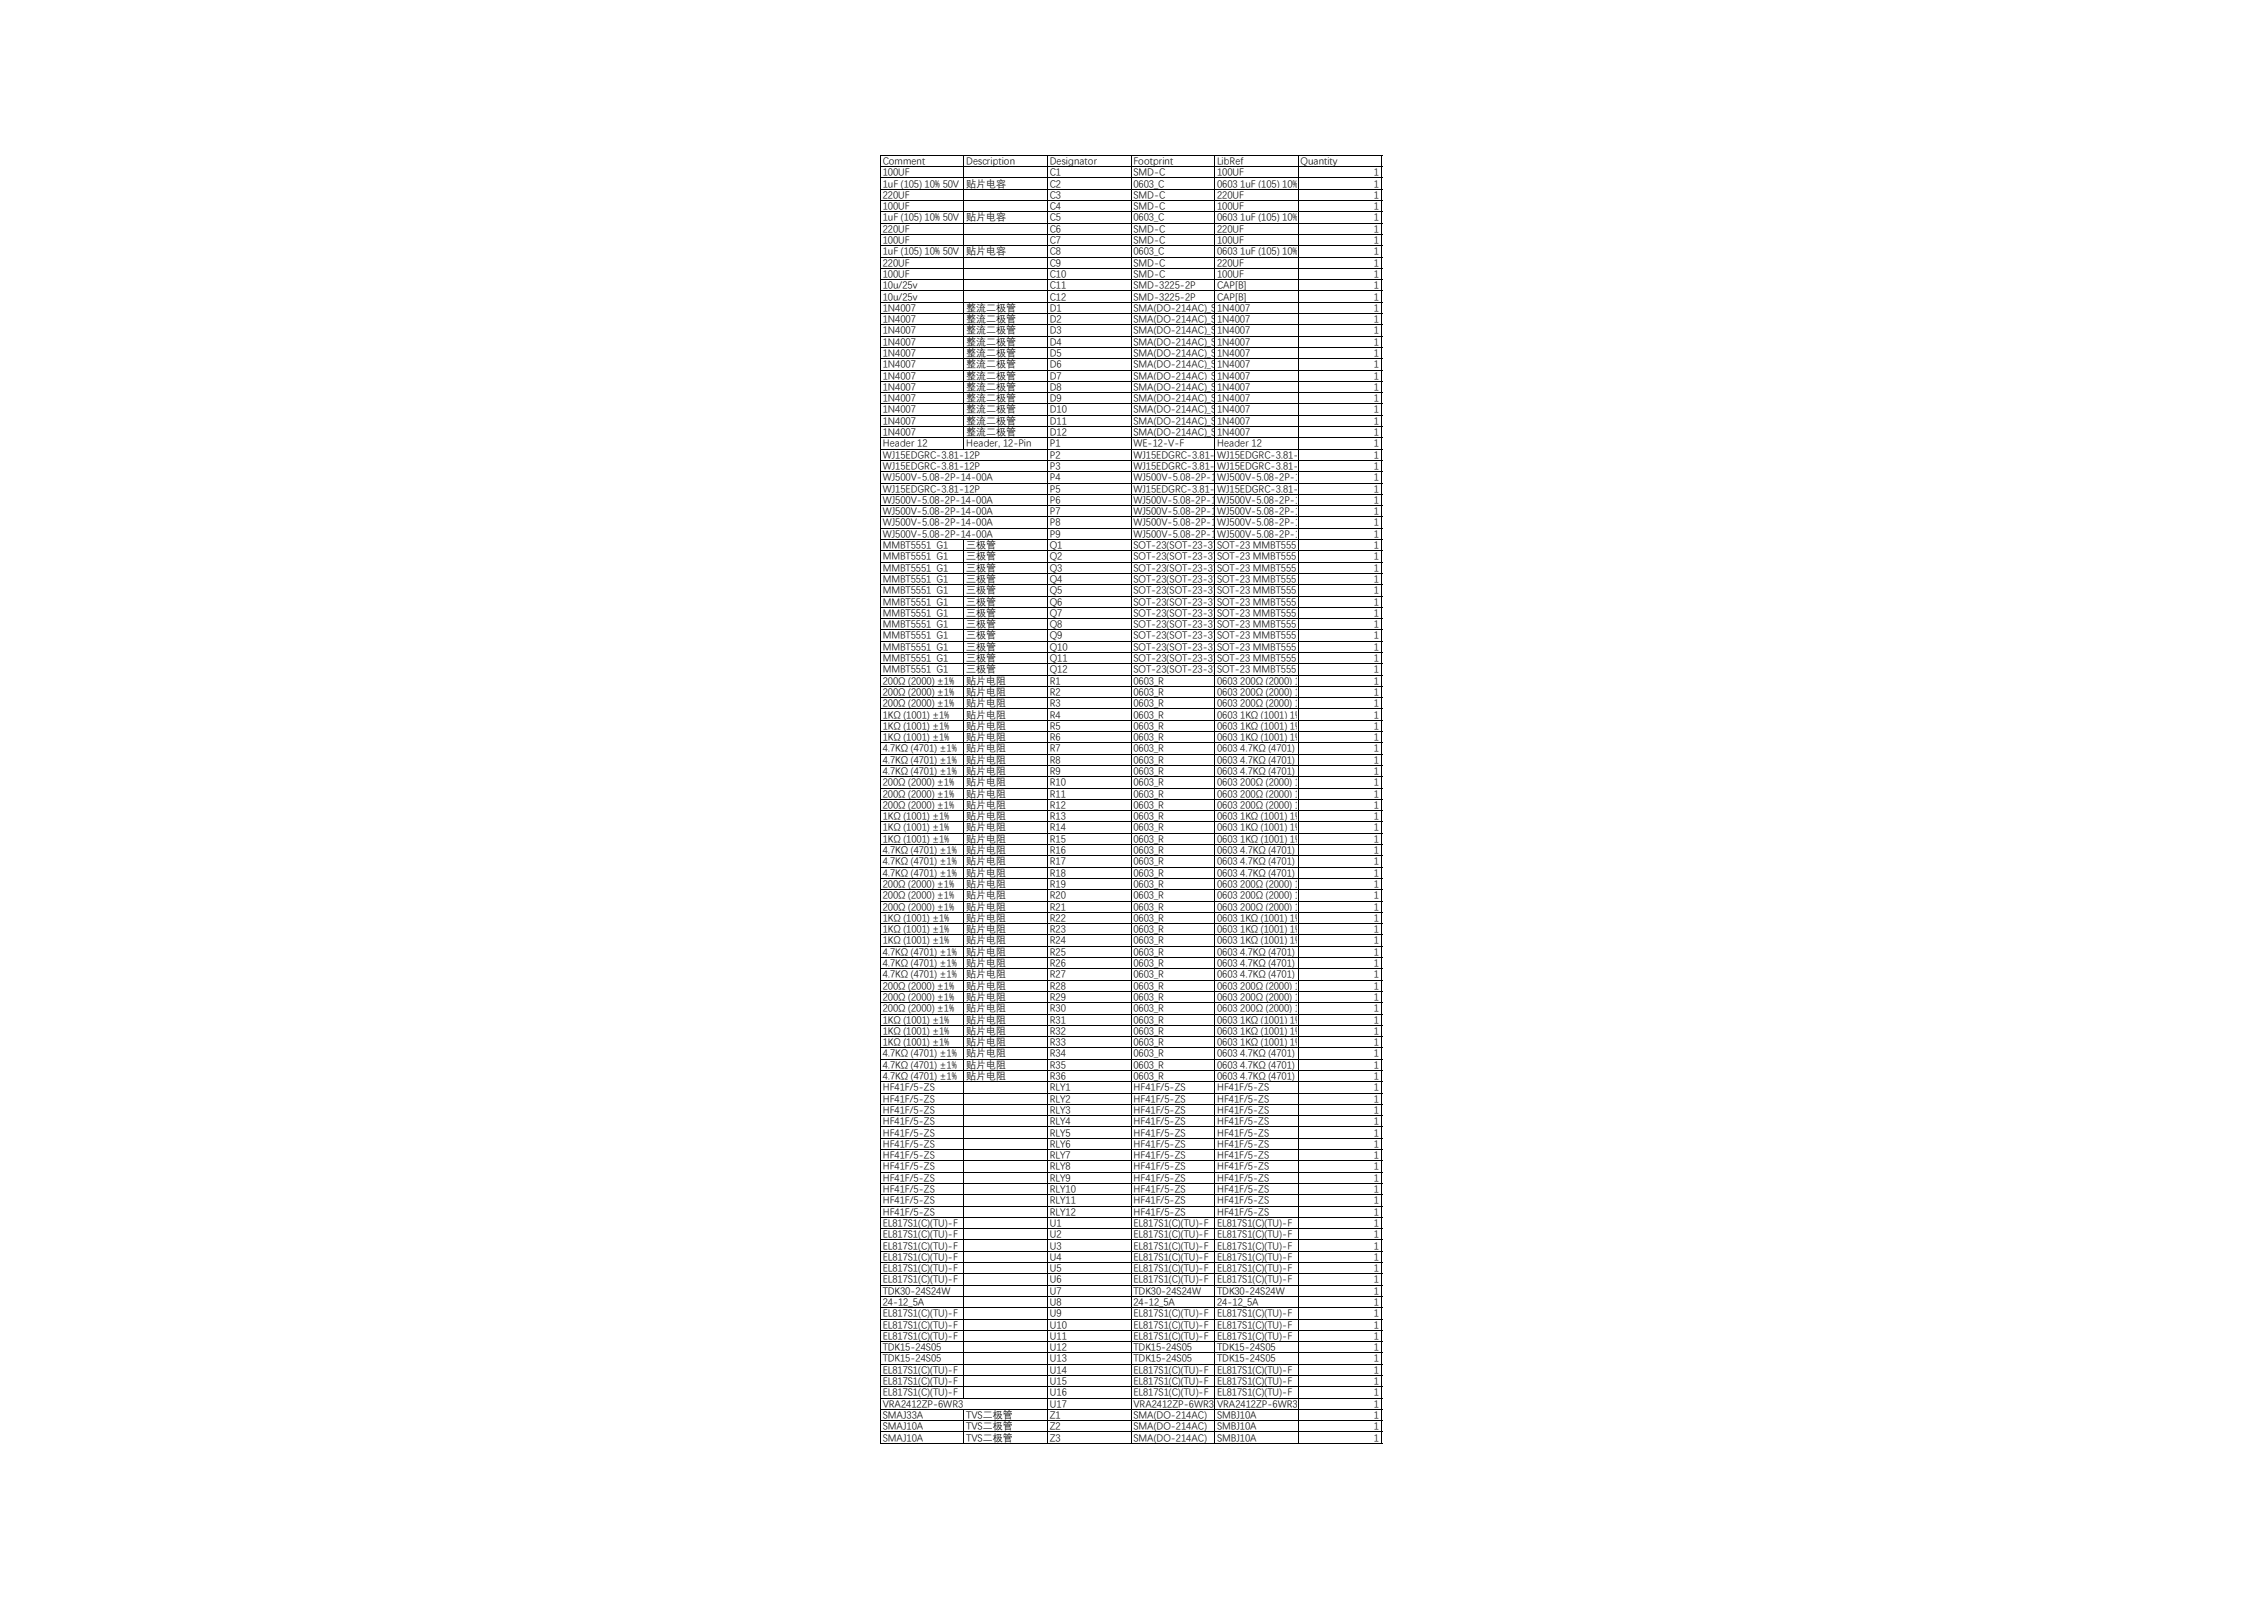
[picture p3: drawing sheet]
<svg xmlns="http://www.w3.org/2000/svg" width="297mm" height="210mm" viewBox="0 0 297 210" stroke-linecap="round" stroke-linejoin="round" font-family="sans-serif">
<defs><g id="words">
<g font-size="1.3">
<text x="115.8" y="21.5">Comment</text>
<text x="115.8" y="23">100UF</text>
<text x="126.8" y="21.5">Description</text>
<text x="137.7" y="21.5">Designator</text>
<text x="137.7" y="23">C1</text>
<text x="148.7" y="21.5">Footprint</text>
<text x="148.7" y="23">SMD-C</text>
<text x="159.7" y="21.5">LibRef</text>
<text x="159.7" y="23">100UF</text>
<text x="170.6" y="21.5">Quantity</text>
<text x="180.2" y="23">1</text>
<text x="115.8" y="24.5">1uF (105) 10% 50V</text>
<text x="115.8" y="26">220UF</text>
<text x="115.8" y="27.4">100UF</text>
<text x="115.8" y="28.9">1uF (105) 10% 50V</text>
<text x="126.8" y="24.5">贴片电容</text>
<text x="126.8" y="28.9">贴片电容</text>
<text x="137.7" y="24.5">C2</text>
<text x="137.7" y="26">C3</text>
<text x="137.7" y="27.4">C4</text>
<text x="137.7" y="28.9">C5</text>
<text x="148.7" y="24.5">0603_C</text>
<text x="148.7" y="26">SMD-C</text>
<text x="148.7" y="27.4">SMD-C</text>
<text x="148.7" y="28.9">0603_C</text>
<text x="159.7" y="24.5">0603 1uF (105) 10% 50V</text>
<text x="159.7" y="26">220UF</text>
<text x="159.7" y="27.4">100UF</text>
<text x="159.7" y="28.9">0603 1uF (105) 10% 50V</text>
<text x="180.2" y="24.5">1</text>
<text x="180.2" y="26">1</text>
<text x="180.2" y="27.4">1</text>
<text x="180.2" y="28.9">1</text>
<text x="115.8" y="30.4">220UF</text>
<text x="115.8" y="31.9">100UF</text>
<text x="115.8" y="33.4">1uF (105) 10% 50V</text>
<text x="115.8" y="34.8">220UF</text>
<text x="126.8" y="33.4">贴片电容</text>
<text x="137.7" y="30.4">C6</text>
<text x="137.7" y="31.9">C7</text>
<text x="137.7" y="33.4">C8</text>
<text x="137.7" y="34.8">C9</text>
<text x="148.7" y="30.4">SMD-C</text>
<text x="148.7" y="31.9">SMD-C</text>
<text x="148.7" y="33.4">0603_C</text>
<text x="148.7" y="34.8">SMD-C</text>
<text x="159.7" y="30.4">220UF</text>
<text x="159.7" y="31.9">100UF</text>
<text x="159.7" y="33.4">0603 1uF (105) 10% 50V</text>
<text x="159.7" y="34.8">220UF</text>
<text x="180.2" y="30.4">1</text>
<text x="180.2" y="31.9">1</text>
<text x="180.2" y="33.4">1</text>
<text x="180.2" y="34.8">1</text>
<text x="115.8" y="36.3">100UF</text>
<text x="115.8" y="37.8">10u/25v</text>
<text x="115.8" y="39.3">10u/25v</text>
<text x="115.8" y="40.8">1N4007</text>
<text x="126.8" y="40.8">整流二极管</text>
<text x="137.7" y="36.3">C10</text>
<text x="137.7" y="37.8">C11</text>
<text x="137.7" y="39.3">C12</text>
<text x="137.7" y="40.8">D1</text>
<text x="148.7" y="36.3">SMD-C</text>
<text x="148.7" y="37.8">SMD-3225-2P</text>
<text x="148.7" y="39.3">SMD-3225-2P</text>
<text x="148.7" y="40.8">SMA(DO-214AC)_S2</text>
<text x="159.7" y="36.3">100UF</text>
<text x="159.7" y="37.8">CAP[B]</text>
<text x="159.7" y="39.3">CAP[B]</text>
<text x="159.7" y="40.8">1N4007</text>
<text x="180.2" y="36.3">1</text>
<text x="180.2" y="37.8">1</text>
<text x="180.2" y="39.3">1</text>
<text x="180.2" y="40.8">1</text>
<text x="115.8" y="42.3">1N4007</text>
<text x="115.8" y="43.7">1N4007</text>
<text x="115.8" y="45.2">1N4007</text>
<text x="115.8" y="46.7">1N4007</text>
<text x="126.8" y="42.3">整流二极管</text>
<text x="126.8" y="43.7">整流二极管</text>
<text x="126.8" y="45.2">整流二极管</text>
<text x="126.8" y="46.7">整流二极管</text>
<text x="137.7" y="42.3">D2</text>
<text x="137.7" y="43.7">D3</text>
<text x="137.7" y="45.2">D4</text>
<text x="137.7" y="46.7">D5</text>
<text x="148.7" y="42.3">SMA(DO-214AC)_S2</text>
<text x="148.7" y="43.7">SMA(DO-214AC)_S2</text>
<text x="148.7" y="45.2">SMA(DO-214AC)_S2</text>
<text x="148.7" y="46.7">SMA(DO-214AC)_S2</text>
<text x="159.7" y="42.3">1N4007</text>
<text x="159.7" y="43.7">1N4007</text>
<text x="159.7" y="45.2">1N4007</text>
<text x="159.7" y="46.7">1N4007</text>
<text x="180.2" y="42.3">1</text>
<text x="180.2" y="43.7">1</text>
<text x="180.2" y="45.2">1</text>
<text x="180.2" y="46.7">1</text>
<text x="115.8" y="48.2">1N4007</text>
<text x="115.8" y="49.7">1N4007</text>
<text x="115.8" y="51.1">1N4007</text>
<text x="115.8" y="52.6">1N4007</text>
<text x="126.8" y="48.2">整流二极管</text>
<text x="126.8" y="49.7">整流二极管</text>
<text x="126.8" y="51.1">整流二极管</text>
<text x="126.8" y="52.6">整流二极管</text>
<text x="137.7" y="48.2">D6</text>
<text x="137.7" y="49.7">D7</text>
<text x="137.7" y="51.1">D8</text>
<text x="137.7" y="52.6">D9</text>
<text x="148.7" y="48.2">SMA(DO-214AC)_S2</text>
<text x="148.7" y="49.7">SMA(DO-214AC)_S2</text>
<text x="148.7" y="51.1">SMA(DO-214AC)_S2</text>
<text x="148.7" y="52.6">SMA(DO-214AC)_S2</text>
<text x="159.7" y="48.2">1N4007</text>
<text x="159.7" y="49.7">1N4007</text>
<text x="159.7" y="51.1">1N4007</text>
<text x="159.7" y="52.6">1N4007</text>
<text x="180.2" y="48.2">1</text>
<text x="180.2" y="49.7">1</text>
<text x="180.2" y="51.1">1</text>
<text x="180.2" y="52.6">1</text>
<text x="115.8" y="54.1">1N4007</text>
<text x="115.8" y="55.6">1N4007</text>
<text x="115.8" y="57.1">1N4007</text>
<text x="115.8" y="58.6">Header 12</text>
<text x="126.8" y="54.1">整流二极管</text>
<text x="126.8" y="55.6">整流二极管</text>
<text x="126.8" y="57.1">整流二极管</text>
<text x="126.8" y="58.6">Header, 12-Pin</text>
<text x="137.7" y="54.1">D10</text>
<text x="137.7" y="55.6">D11</text>
<text x="137.7" y="57.1">D12</text>
<text x="137.7" y="58.6">P1</text>
<text x="148.7" y="54.1">SMA(DO-214AC)_S2</text>
<text x="148.7" y="55.6">SMA(DO-214AC)_S2</text>
<text x="148.7" y="57.1">SMA(DO-214AC)_S2</text>
<text x="148.7" y="58.6">WE-12-V-F</text>
<text x="159.7" y="54.1">1N4007</text>
<text x="159.7" y="55.6">1N4007</text>
<text x="159.7" y="57.1">1N4007</text>
<text x="159.7" y="58.6">Header 12</text>
<text x="180.2" y="54.1">1</text>
<text x="180.2" y="55.6">1</text>
<text x="180.2" y="57.1">1</text>
<text x="180.2" y="58.6">1</text>
<text x="115.8" y="60">WJ15EDGRC-3.81-12P</text>
<text x="115.8" y="61.5">WJ15EDGRC-3.81-12P</text>
<text x="115.8" y="63">WJ500V-5.08-2P-14-00A</text>
<text x="115.8" y="64.5">WJ15EDGRC-3.81-12P</text>
<text x="115.8" y="66">WJ500V-5.08-2P-14-00A</text>
<text x="137.7" y="60">P2</text>
<text x="137.7" y="61.5">P3</text>
<text x="137.7" y="63">P4</text>
<text x="137.7" y="64.5">P5</text>
<text x="137.7" y="66">P6</text>
<text x="148.7" y="60">WJ15EDGRC-3.81-12P</text>
<text x="148.7" y="61.5">WJ15EDGRC-3.81-12P</text>
<text x="148.7" y="63">WJ500V-5.08-2P-14-00A</text>
<text x="148.7" y="64.5">WJ15EDGRC-3.81-12P</text>
<text x="148.7" y="66">WJ500V-5.08-2P-14-00A</text>
<text x="159.7" y="60">WJ15EDGRC-3.81-12P</text>
<text x="159.7" y="61.5">WJ15EDGRC-3.81-12P</text>
<text x="159.7" y="63">WJ500V-5.08-2P-14-00A</text>
<text x="159.7" y="64.5">WJ15EDGRC-3.81-12P</text>
<text x="159.7" y="66">WJ500V-5.08-2P-14-00A</text>
<text x="180.2" y="60">1</text>
<text x="180.2" y="61.5">1</text>
<text x="180.2" y="63">1</text>
<text x="180.2" y="64.5">1</text>
<text x="180.2" y="66">1</text>
<text x="115.8" y="67.4">WJ500V-5.08-2P-14-00A</text>
<text x="115.8" y="68.9">WJ500V-5.08-2P-14-00A</text>
<text x="115.8" y="70.4">WJ500V-5.08-2P-14-00A</text>
<text x="115.8" y="71.9">MMBT5551 G1</text>
<text x="126.8" y="71.9">三极管</text>
<text x="137.7" y="67.4">P7</text>
<text x="137.7" y="68.9">P8</text>
<text x="137.7" y="70.4">P9</text>
<text x="137.7" y="71.9">Q1</text>
<text x="148.7" y="67.4">WJ500V-5.08-2P-14-00A</text>
<text x="148.7" y="68.9">WJ500V-5.08-2P-14-00A</text>
<text x="148.7" y="70.4">WJ500V-5.08-2P-14-00A</text>
<text x="148.7" y="71.9">SOT-23(SOT-23-3)</text>
<text x="159.7" y="67.4">WJ500V-5.08-2P-14-00A</text>
<text x="159.7" y="68.9">WJ500V-5.08-2P-14-00A</text>
<text x="159.7" y="70.4">WJ500V-5.08-2P-14-00A</text>
<text x="159.7" y="71.9">SOT-23 MMBT5551 G1</text>
<text x="180.2" y="67.4">1</text>
<text x="180.2" y="68.9">1</text>
<text x="180.2" y="70.4">1</text>
<text x="180.2" y="71.9">1</text>
<text x="115.8" y="73.4">MMBT5551 G1</text>
<text x="115.8" y="74.9">MMBT5551 G1</text>
<text x="115.8" y="76.3">MMBT5551 G1</text>
<text x="115.8" y="77.8">MMBT5551 G1</text>
<text x="126.8" y="73.4">三极管</text>
<text x="126.8" y="74.9">三极管</text>
<text x="126.8" y="76.3">三极管</text>
<text x="126.8" y="77.8">三极管</text>
<text x="137.7" y="73.4">Q2</text>
<text x="137.7" y="74.9">Q3</text>
<text x="137.7" y="76.3">Q4</text>
<text x="137.7" y="77.8">Q5</text>
<text x="148.7" y="73.4">SOT-23(SOT-23-3)</text>
<text x="148.7" y="74.9">SOT-23(SOT-23-3)</text>
<text x="148.7" y="76.3">SOT-23(SOT-23-3)</text>
<text x="148.7" y="77.8">SOT-23(SOT-23-3)</text>
<text x="159.7" y="73.4">SOT-23 MMBT5551 G1</text>
<text x="159.7" y="74.9">SOT-23 MMBT5551 G1</text>
<text x="159.7" y="76.3">SOT-23 MMBT5551 G1</text>
<text x="159.7" y="77.8">SOT-23 MMBT5551 G1</text>
<text x="180.2" y="73.4">1</text>
<text x="180.2" y="74.9">1</text>
<text x="180.2" y="76.3">1</text>
<text x="180.2" y="77.8">1</text>
<text x="115.8" y="79.3">MMBT5551 G1</text>
<text x="115.8" y="80.8">MMBT5551 G1</text>
<text x="115.8" y="82.3">MMBT5551 G1</text>
<text x="115.8" y="83.8">MMBT5551 G1</text>
<text x="126.8" y="79.3">三极管</text>
<text x="126.8" y="80.8">三极管</text>
<text x="126.8" y="82.3">三极管</text>
<text x="126.8" y="83.8">三极管</text>
<text x="137.7" y="79.3">Q6</text>
<text x="137.7" y="80.8">Q7</text>
<text x="137.7" y="82.3">Q8</text>
<text x="137.7" y="83.8">Q9</text>
<text x="148.7" y="79.3">SOT-23(SOT-23-3)</text>
<text x="148.7" y="80.8">SOT-23(SOT-23-3)</text>
<text x="148.7" y="82.3">SOT-23(SOT-23-3)</text>
<text x="148.7" y="83.8">SOT-23(SOT-23-3)</text>
<text x="159.7" y="79.3">SOT-23 MMBT5551 G1</text>
<text x="159.7" y="80.8">SOT-23 MMBT5551 G1</text>
<text x="159.7" y="82.3">SOT-23 MMBT5551 G1</text>
<text x="159.7" y="83.8">SOT-23 MMBT5551 G1</text>
<text x="180.2" y="79.3">1</text>
<text x="180.2" y="80.8">1</text>
<text x="180.2" y="82.3">1</text>
<text x="180.2" y="83.8">1</text>
<text x="115.8" y="85.2">MMBT5551 G1</text>
<text x="115.8" y="86.7">MMBT5551 G1</text>
<text x="115.8" y="88.2">MMBT5551 G1</text>
<text x="115.8" y="89.7">200Ω (2000) ±1%</text>
<text x="126.8" y="85.2">三极管</text>
<text x="126.8" y="86.7">三极管</text>
<text x="126.8" y="88.2">三极管</text>
<text x="126.8" y="89.7">贴片电阻</text>
<text x="137.7" y="85.2">Q10</text>
<text x="137.7" y="86.7">Q11</text>
<text x="137.7" y="88.2">Q12</text>
<text x="137.7" y="89.7">R1</text>
<text x="148.7" y="85.2">SOT-23(SOT-23-3)</text>
<text x="148.7" y="86.7">SOT-23(SOT-23-3)</text>
<text x="148.7" y="88.2">SOT-23(SOT-23-3)</text>
<text x="148.7" y="89.7">0603_R</text>
<text x="159.7" y="85.2">SOT-23 MMBT5551 G1</text>
<text x="159.7" y="86.7">SOT-23 MMBT5551 G1</text>
<text x="159.7" y="88.2">SOT-23 MMBT5551 G1</text>
<text x="159.7" y="89.7">0603 200Ω (2000) 1%</text>
<text x="180.2" y="85.2">1</text>
<text x="180.2" y="86.7">1</text>
<text x="180.2" y="88.2">1</text>
<text x="180.2" y="89.7">1</text>
<text x="115.8" y="91.2">200Ω (2000) ±1%</text>
<text x="115.8" y="92.6">200Ω (2000) ±1%</text>
<text x="115.8" y="94.1">1KΩ (1001) ±1%</text>
<text x="115.8" y="95.6">1KΩ (1001) ±1%</text>
<text x="126.8" y="91.2">贴片电阻</text>
<text x="126.8" y="92.6">贴片电阻</text>
<text x="126.8" y="94.1">贴片电阻</text>
<text x="126.8" y="95.6">贴片电阻</text>
<text x="137.7" y="91.2">R2</text>
<text x="137.7" y="92.6">R3</text>
<text x="137.7" y="94.1">R4</text>
<text x="137.7" y="95.6">R5</text>
<text x="148.7" y="91.2">0603_R</text>
<text x="148.7" y="92.6">0603_R</text>
<text x="148.7" y="94.1">0603_R</text>
<text x="148.7" y="95.6">0603_R</text>
<text x="159.7" y="91.2">0603 200Ω (2000) 1%</text>
<text x="159.7" y="92.6">0603 200Ω (2000) 1%</text>
<text x="159.7" y="94.1">0603 1KΩ (1001) 1%</text>
<text x="159.7" y="95.6">0603 1KΩ (1001) 1%</text>
<text x="180.2" y="91.2">1</text>
<text x="180.2" y="92.6">1</text>
<text x="180.2" y="94.1">1</text>
<text x="180.2" y="95.6">1</text>
<text x="115.8" y="97.1">1KΩ (1001) ±1%</text>
<text x="115.8" y="98.6">4.7KΩ (4701) ±1%</text>
<text x="115.8" y="100.1">4.7KΩ (4701) ±1%</text>
<text x="115.8" y="101.5">4.7KΩ (4701) ±1%</text>
<text x="126.8" y="97.1">贴片电阻</text>
<text x="126.8" y="98.6">贴片电阻</text>
<text x="126.8" y="100.1">贴片电阻</text>
<text x="126.8" y="101.5">贴片电阻</text>
<text x="137.7" y="97.1">R6</text>
<text x="137.7" y="98.6">R7</text>
<text x="137.7" y="100.1">R8</text>
<text x="137.7" y="101.5">R9</text>
<text x="148.7" y="97.1">0603_R</text>
<text x="148.7" y="98.6">0603_R</text>
<text x="148.7" y="100.1">0603_R</text>
<text x="148.7" y="101.5">0603_R</text>
<text x="159.7" y="97.1">0603 1KΩ (1001) 1%</text>
<text x="159.7" y="98.6">0603 4.7KΩ (4701) 1%</text>
<text x="159.7" y="100.1">0603 4.7KΩ (4701) 1%</text>
<text x="159.7" y="101.5">0603 4.7KΩ (4701) 1%</text>
<text x="180.2" y="97.1">1</text>
<text x="180.2" y="98.6">1</text>
<text x="180.2" y="100.1">1</text>
<text x="180.2" y="101.5">1</text>
<text x="115.8" y="103">200Ω (2000) ±1%</text>
<text x="115.8" y="104.5">200Ω (2000) ±1%</text>
<text x="115.8" y="106">200Ω (2000) ±1%</text>
<text x="115.8" y="107.5">1KΩ (1001) ±1%</text>
<text x="126.8" y="103">贴片电阻</text>
<text x="126.8" y="104.5">贴片电阻</text>
<text x="126.8" y="106">贴片电阻</text>
<text x="126.8" y="107.5">贴片电阻</text>
<text x="137.7" y="103">R10</text>
<text x="137.7" y="104.5">R11</text>
<text x="137.7" y="106">R12</text>
<text x="137.7" y="107.5">R13</text>
<text x="148.7" y="103">0603_R</text>
<text x="148.7" y="104.5">0603_R</text>
<text x="148.7" y="106">0603_R</text>
<text x="148.7" y="107.5">0603_R</text>
<text x="159.7" y="103">0603 200Ω (2000) 1%</text>
<text x="159.7" y="104.5">0603 200Ω (2000) 1%</text>
<text x="159.7" y="106">0603 200Ω (2000) 1%</text>
<text x="159.7" y="107.5">0603 1KΩ (1001) 1%</text>
<text x="180.2" y="103">1</text>
<text x="180.2" y="104.5">1</text>
<text x="180.2" y="106">1</text>
<text x="180.2" y="107.5">1</text>
<text x="115.8" y="108.9">1KΩ (1001) ±1%</text>
<text x="115.8" y="110.4">1KΩ (1001) ±1%</text>
<text x="115.8" y="111.9">4.7KΩ (4701) ±1%</text>
<text x="115.8" y="113.4">4.7KΩ (4701) ±1%</text>
<text x="126.8" y="108.9">贴片电阻</text>
<text x="126.8" y="110.4">贴片电阻</text>
<text x="126.8" y="111.9">贴片电阻</text>
<text x="126.8" y="113.4">贴片电阻</text>
<text x="137.7" y="108.9">R14</text>
<text x="137.7" y="110.4">R15</text>
<text x="137.7" y="111.9">R16</text>
<text x="137.7" y="113.4">R17</text>
<text x="148.7" y="108.9">0603_R</text>
<text x="148.7" y="110.4">0603_R</text>
<text x="148.7" y="111.9">0603_R</text>
<text x="148.7" y="113.4">0603_R</text>
<text x="159.7" y="108.9">0603 1KΩ (1001) 1%</text>
<text x="159.7" y="110.4">0603 1KΩ (1001) 1%</text>
<text x="159.7" y="111.9">0603 4.7KΩ (4701) 1%</text>
<text x="159.7" y="113.4">0603 4.7KΩ (4701) 1%</text>
<text x="180.2" y="108.9">1</text>
<text x="180.2" y="110.4">1</text>
<text x="180.2" y="111.9">1</text>
<text x="180.2" y="113.4">1</text>
<text x="115.8" y="114.9">4.7KΩ (4701) ±1%</text>
<text x="115.8" y="116.4">200Ω (2000) ±1%</text>
<text x="115.8" y="117.8">200Ω (2000) ±1%</text>
<text x="115.8" y="119.3">200Ω (2000) ±1%</text>
<text x="126.8" y="114.9">贴片电阻</text>
<text x="126.8" y="116.4">贴片电阻</text>
<text x="126.8" y="117.8">贴片电阻</text>
<text x="126.8" y="119.3">贴片电阻</text>
<text x="137.7" y="114.9">R18</text>
<text x="137.7" y="116.4">R19</text>
<text x="137.7" y="117.8">R20</text>
<text x="137.7" y="119.3">R21</text>
<text x="148.7" y="114.9">0603_R</text>
<text x="148.7" y="116.4">0603_R</text>
<text x="148.7" y="117.8">0603_R</text>
<text x="148.7" y="119.3">0603_R</text>
<text x="159.7" y="114.9">0603 4.7KΩ (4701) 1%</text>
<text x="159.7" y="116.4">0603 200Ω (2000) 1%</text>
<text x="159.7" y="117.8">0603 200Ω (2000) 1%</text>
<text x="159.7" y="119.3">0603 200Ω (2000) 1%</text>
<text x="180.2" y="114.9">1</text>
<text x="180.2" y="116.4">1</text>
<text x="180.2" y="117.8">1</text>
<text x="180.2" y="119.3">1</text>
<text x="115.8" y="120.8">1KΩ (1001) ±1%</text>
<text x="115.8" y="122.3">1KΩ (1001) ±1%</text>
<text x="115.8" y="123.8">1KΩ (1001) ±1%</text>
<text x="115.8" y="125.2">4.7KΩ (4701) ±1%</text>
<text x="126.8" y="120.8">贴片电阻</text>
<text x="126.8" y="122.3">贴片电阻</text>
<text x="126.8" y="123.8">贴片电阻</text>
<text x="126.8" y="125.2">贴片电阻</text>
<text x="137.7" y="120.8">R22</text>
<text x="137.7" y="122.3">R23</text>
<text x="137.7" y="123.8">R24</text>
<text x="137.7" y="125.2">R25</text>
<text x="148.7" y="120.8">0603_R</text>
<text x="148.7" y="122.3">0603_R</text>
<text x="148.7" y="123.8">0603_R</text>
<text x="148.7" y="125.2">0603_R</text>
<text x="159.7" y="120.8">0603 1KΩ (1001) 1%</text>
<text x="159.7" y="122.3">0603 1KΩ (1001) 1%</text>
<text x="159.7" y="123.8">0603 1KΩ (1001) 1%</text>
<text x="159.7" y="125.2">0603 4.7KΩ (4701) 1%</text>
<text x="180.2" y="120.8">1</text>
<text x="180.2" y="122.3">1</text>
<text x="180.2" y="123.8">1</text>
<text x="180.2" y="125.2">1</text>
<text x="115.8" y="126.7">4.7KΩ (4701) ±1%</text>
<text x="115.8" y="128.2">4.7KΩ (4701) ±1%</text>
<text x="115.8" y="129.7">200Ω (2000) ±1%</text>
<text x="115.8" y="131.2">200Ω (2000) ±1%</text>
<text x="126.8" y="126.7">贴片电阻</text>
<text x="126.8" y="128.2">贴片电阻</text>
<text x="126.8" y="129.7">贴片电阻</text>
<text x="126.8" y="131.2">贴片电阻</text>
<text x="137.7" y="126.7">R26</text>
<text x="137.7" y="128.2">R27</text>
<text x="137.7" y="129.7">R28</text>
<text x="137.7" y="131.2">R29</text>
<text x="148.7" y="126.7">0603_R</text>
<text x="148.7" y="128.2">0603_R</text>
<text x="148.7" y="129.7">0603_R</text>
<text x="148.7" y="131.2">0603_R</text>
<text x="159.7" y="126.7">0603 4.7KΩ (4701) 1%</text>
<text x="159.7" y="128.2">0603 4.7KΩ (4701) 1%</text>
<text x="159.7" y="129.7">0603 200Ω (2000) 1%</text>
<text x="159.7" y="131.2">0603 200Ω (2000) 1%</text>
<text x="180.2" y="126.7">1</text>
<text x="180.2" y="128.2">1</text>
<text x="180.2" y="129.7">1</text>
<text x="180.2" y="131.2">1</text>
<text x="115.8" y="132.7">200Ω (2000) ±1%</text>
<text x="115.8" y="134.1">1KΩ (1001) ±1%</text>
<text x="115.8" y="135.6">1KΩ (1001) ±1%</text>
<text x="115.8" y="137.1">1KΩ (1001) ±1%</text>
<text x="126.8" y="132.7">贴片电阻</text>
<text x="126.8" y="134.1">贴片电阻</text>
<text x="126.8" y="135.6">贴片电阻</text>
<text x="126.8" y="137.1">贴片电阻</text>
<text x="137.7" y="132.7">R30</text>
<text x="137.7" y="134.1">R31</text>
<text x="137.7" y="135.6">R32</text>
<text x="137.7" y="137.1">R33</text>
<text x="148.7" y="132.7">0603_R</text>
<text x="148.7" y="134.1">0603_R</text>
<text x="148.7" y="135.6">0603_R</text>
<text x="148.7" y="137.1">0603_R</text>
<text x="159.7" y="132.7">0603 200Ω (2000) 1%</text>
<text x="159.7" y="134.1">0603 1KΩ (1001) 1%</text>
<text x="159.7" y="135.6">0603 1KΩ (1001) 1%</text>
<text x="159.7" y="137.1">0603 1KΩ (1001) 1%</text>
<text x="180.2" y="132.7">1</text>
<text x="180.2" y="134.1">1</text>
<text x="180.2" y="135.6">1</text>
<text x="180.2" y="137.1">1</text>
<text x="115.8" y="138.6">4.7KΩ (4701) ±1%</text>
<text x="115.8" y="140.1">4.7KΩ (4701) ±1%</text>
<text x="115.8" y="141.5">4.7KΩ (4701) ±1%</text>
<text x="115.8" y="143">HF41F/5-ZS</text>
<text x="126.8" y="138.6">贴片电阻</text>
<text x="126.8" y="140.1">贴片电阻</text>
<text x="126.8" y="141.5">贴片电阻</text>
<text x="137.7" y="138.6">R34</text>
<text x="137.7" y="140.1">R35</text>
<text x="137.7" y="141.5">R36</text>
<text x="137.7" y="143">RLY1</text>
<text x="148.7" y="138.6">0603_R</text>
<text x="148.7" y="140.1">0603_R</text>
<text x="148.7" y="141.5">0603_R</text>
<text x="148.7" y="143">HF41F/5-ZS</text>
<text x="159.7" y="138.6">0603 4.7KΩ (4701) 1%</text>
<text x="159.7" y="140.1">0603 4.7KΩ (4701) 1%</text>
<text x="159.7" y="141.5">0603 4.7KΩ (4701) 1%</text>
<text x="159.7" y="143">HF41F/5-ZS</text>
<text x="180.2" y="138.6">1</text>
<text x="180.2" y="140.1">1</text>
<text x="180.2" y="141.5">1</text>
<text x="180.2" y="143">1</text>
<text x="115.8" y="144.5">HF41F/5-ZS</text>
<text x="115.8" y="146">HF41F/5-ZS</text>
<text x="115.8" y="147.5">HF41F/5-ZS</text>
<text x="115.8" y="149">HF41F/5-ZS</text>
<text x="137.7" y="144.5">RLY2</text>
<text x="137.7" y="146">RLY3</text>
<text x="137.7" y="147.5">RLY4</text>
<text x="137.7" y="149">RLY5</text>
<text x="148.7" y="144.5">HF41F/5-ZS</text>
<text x="148.7" y="146">HF41F/5-ZS</text>
<text x="148.7" y="147.5">HF41F/5-ZS</text>
<text x="148.7" y="149">HF41F/5-ZS</text>
<text x="159.7" y="144.5">HF41F/5-ZS</text>
<text x="159.7" y="146">HF41F/5-ZS</text>
<text x="159.7" y="147.5">HF41F/5-ZS</text>
<text x="159.7" y="149">HF41F/5-ZS</text>
<text x="180.2" y="144.5">1</text>
<text x="180.2" y="146">1</text>
<text x="180.2" y="147.5">1</text>
<text x="180.2" y="149">1</text>
<text x="115.8" y="150.4">HF41F/5-ZS</text>
<text x="115.8" y="151.9">HF41F/5-ZS</text>
<text x="115.8" y="153.4">HF41F/5-ZS</text>
<text x="115.8" y="154.9">HF41F/5-ZS</text>
<text x="137.7" y="150.4">RLY6</text>
<text x="137.7" y="151.9">RLY7</text>
<text x="137.7" y="153.4">RLY8</text>
<text x="137.7" y="154.9">RLY9</text>
<text x="148.7" y="150.4">HF41F/5-ZS</text>
<text x="148.7" y="151.9">HF41F/5-ZS</text>
<text x="148.7" y="153.4">HF41F/5-ZS</text>
<text x="148.7" y="154.9">HF41F/5-ZS</text>
<text x="159.7" y="150.4">HF41F/5-ZS</text>
<text x="159.7" y="151.9">HF41F/5-ZS</text>
<text x="159.7" y="153.4">HF41F/5-ZS</text>
<text x="159.7" y="154.9">HF41F/5-ZS</text>
<text x="180.2" y="150.4">1</text>
<text x="180.2" y="151.9">1</text>
<text x="180.2" y="153.4">1</text>
<text x="180.2" y="154.9">1</text>
<text x="115.8" y="156.4">HF41F/5-ZS</text>
<text x="115.8" y="157.9">HF41F/5-ZS</text>
<text x="115.8" y="159.3">HF41F/5-ZS</text>
<text x="115.8" y="160.8">EL817S1(C)(TU)-F</text>
<text x="137.7" y="156.4">RLY10</text>
<text x="137.7" y="157.9">RLY11</text>
<text x="137.7" y="159.3">RLY12</text>
<text x="137.7" y="160.8">U1</text>
<text x="148.7" y="156.4">HF41F/5-ZS</text>
<text x="148.7" y="157.9">HF41F/5-ZS</text>
<text x="148.7" y="159.3">HF41F/5-ZS</text>
<text x="148.7" y="160.8">EL817S1(C)(TU)-F</text>
<text x="159.7" y="156.4">HF41F/5-ZS</text>
<text x="159.7" y="157.9">HF41F/5-ZS</text>
<text x="159.7" y="159.3">HF41F/5-ZS</text>
<text x="159.7" y="160.8">EL817S1(C)(TU)-F</text>
<text x="180.2" y="156.4">1</text>
<text x="180.2" y="157.9">1</text>
<text x="180.2" y="159.3">1</text>
<text x="180.2" y="160.8">1</text>
<text x="115.8" y="162.3">EL817S1(C)(TU)-F</text>
<text x="115.8" y="163.8">EL817S1(C)(TU)-F</text>
<text x="115.8" y="165.3">EL817S1(C)(TU)-F</text>
<text x="115.8" y="166.7">EL817S1(C)(TU)-F</text>
<text x="137.7" y="162.3">U2</text>
<text x="137.7" y="163.8">U3</text>
<text x="137.7" y="165.3">U4</text>
<text x="137.7" y="166.7">U5</text>
<text x="148.7" y="162.3">EL817S1(C)(TU)-F</text>
<text x="148.7" y="163.8">EL817S1(C)(TU)-F</text>
<text x="148.7" y="165.3">EL817S1(C)(TU)-F</text>
<text x="148.7" y="166.7">EL817S1(C)(TU)-F</text>
<text x="159.7" y="162.3">EL817S1(C)(TU)-F</text>
<text x="159.7" y="163.8">EL817S1(C)(TU)-F</text>
<text x="159.7" y="165.3">EL817S1(C)(TU)-F</text>
<text x="159.7" y="166.7">EL817S1(C)(TU)-F</text>
<text x="180.2" y="162.3">1</text>
<text x="180.2" y="163.8">1</text>
<text x="180.2" y="165.3">1</text>
<text x="180.2" y="166.7">1</text>
<text x="115.8" y="168.2">EL817S1(C)(TU)-F</text>
<text x="115.8" y="169.7">TDK30-24S24W</text>
<text x="115.8" y="171.2">24-12_5A</text>
<text x="115.8" y="172.7">EL817S1(C)(TU)-F</text>
<text x="137.7" y="168.2">U6</text>
<text x="137.7" y="169.7">U7</text>
<text x="137.7" y="171.2">U8</text>
<text x="137.7" y="172.7">U9</text>
<text x="148.7" y="168.2">EL817S1(C)(TU)-F</text>
<text x="148.7" y="169.7">TDK30-24S24W</text>
<text x="148.7" y="171.2">24-12_5A</text>
<text x="148.7" y="172.7">EL817S1(C)(TU)-F</text>
<text x="159.7" y="168.2">EL817S1(C)(TU)-F</text>
<text x="159.7" y="169.7">TDK30-24S24W</text>
<text x="159.7" y="171.2">24-12_5A</text>
<text x="159.7" y="172.7">EL817S1(C)(TU)-F</text>
<text x="180.2" y="168.2">1</text>
<text x="180.2" y="169.7">1</text>
<text x="180.2" y="171.2">1</text>
<text x="180.2" y="172.7">1</text>
<text x="115.8" y="174.2">EL817S1(C)(TU)-F</text>
<text x="115.8" y="175.6">EL817S1(C)(TU)-F</text>
<text x="115.8" y="177.1">TDK15-24S05</text>
<text x="115.8" y="178.6">TDK15-24S05</text>
<text x="137.7" y="174.2">U10</text>
<text x="137.7" y="175.6">U11</text>
<text x="137.7" y="177.1">U12</text>
<text x="137.7" y="178.6">U13</text>
<text x="148.7" y="174.2">EL817S1(C)(TU)-F</text>
<text x="148.7" y="175.6">EL817S1(C)(TU)-F</text>
<text x="148.7" y="177.1">TDK15-24S05</text>
<text x="148.7" y="178.6">TDK15-24S05</text>
<text x="159.7" y="174.2">EL817S1(C)(TU)-F</text>
<text x="159.7" y="175.6">EL817S1(C)(TU)-F</text>
<text x="159.7" y="177.1">TDK15-24S05</text>
<text x="159.7" y="178.6">TDK15-24S05</text>
<text x="180.2" y="174.2">1</text>
<text x="180.2" y="175.6">1</text>
<text x="180.2" y="177.1">1</text>
<text x="180.2" y="178.6">1</text>
<text x="115.8" y="180.1">EL817S1(C)(TU)-F</text>
<text x="115.8" y="181.6">EL817S1(C)(TU)-F</text>
<text x="115.8" y="183">EL817S1(C)(TU)-F</text>
<text x="115.8" y="184.5">VRA2412ZP-6WR3</text>
<text x="137.7" y="180.1">U14</text>
<text x="137.7" y="181.6">U15</text>
<text x="137.7" y="183">U16</text>
<text x="137.7" y="184.5">U17</text>
<text x="148.7" y="180.1">EL817S1(C)(TU)-F</text>
<text x="148.7" y="181.6">EL817S1(C)(TU)-F</text>
<text x="148.7" y="183">EL817S1(C)(TU)-F</text>
<text x="148.7" y="184.5">VRA2412ZP-6WR3</text>
<text x="159.7" y="180.1">EL817S1(C)(TU)-F</text>
<text x="159.7" y="181.6">EL817S1(C)(TU)-F</text>
<text x="159.7" y="183">EL817S1(C)(TU)-F</text>
<text x="159.7" y="184.5">VRA2412ZP-6WR3</text>
<text x="180.2" y="180.1">1</text>
<text x="180.2" y="181.6">1</text>
<text x="180.2" y="183">1</text>
<text x="180.2" y="184.5">1</text>
<text x="115.8" y="186">SMAJ33A</text>
<text x="115.8" y="187.5">SMAJ10A</text>
<text x="115.8" y="189">SMAJ10A</text>
<text x="126.8" y="186">TVS二极管</text>
<text x="126.8" y="187.5">TVS二极管</text>
<text x="126.8" y="189">TVS二极管</text>
<text x="137.7" y="186">Z1</text>
<text x="137.7" y="187.5">Z2</text>
<text x="137.7" y="189">Z3</text>
<text x="148.7" y="186">SMA(DO-214AC)</text>
<text x="148.7" y="187.5">SMA(DO-214AC)</text>
<text x="148.7" y="189">SMA(DO-214AC)</text>
<text x="159.7" y="186">SMBJ10A</text>
<text x="159.7" y="187.5">SMBJ10A</text>
<text x="159.7" y="189">SMBJ10A</text>
<text x="180.2" y="186">1</text>
<text x="180.2" y="187.5">1</text>
<text x="180.2" y="189">1</text>
</g>
</g></defs>
<g fill="none" stroke="#000" stroke-width=".13">
<path d="M115.5 20.3v169.1M115.5 20.4h65.8M115.5 21.9h65.8M115.5 23.3h65.8M115.5 24.8h65.8M115.5 26.3h65.8M115.5 27.8h65.8M115.5 29.3h65.8M115.5 30.8h65.8M115.5 32.2h65.8M115.5 33.7h65.8M115.5 35.2h65.8"/>
<path d="M115.5 36.7h65.8M115.5 38.2h65.8M115.5 39.7h65.8M126.4 20.4v38.6M137.4 20.4v169M148.4 20.4v169M159.3 20.4v169M170.3 20.4v169M181.3 20.4v169M115.5 41.1h65.8M115.5 42.6h65.8M115.5 44.1h65.8"/>
<path d="M115.5 45.6h65.8M115.5 47.1h65.8M115.5 48.5h65.8M115.5 50h65.8M115.5 51.5h65.8M115.5 53h65.8M115.5 54.5h65.8M115.5 56h65.8M115.5 57.4h65.8M115.5 58.9h65.8M115.5 60.4h65.8M115.5 61.9h65.8"/>
<path d="M115.5 63.4h65.8M115.5 64.8h65.8M115.5 66.3h65.8M115.5 67.8h65.8M115.5 69.3h65.8M115.5 70.8h65.8M115.5 72.3h65.8M115.5 73.7h65.8M115.5 75.2h65.8M115.5 76.7h65.8M115.5 78.2h65.8M115.5 79.7h65.8"/>
<path d="M126.4 70.8v112.7M115.5 81.1h65.8M115.5 82.6h65.8M115.5 84.1h65.8M115.5 85.6h65.8M115.5 87.1h65.8M115.5 88.6h65.8M115.5 90h65.8M115.5 91.5h65.8M115.5 93h65.8M115.5 94.5h65.8M115.5 96h65.8"/>
<path d="M115.5 97.4h65.8M115.5 98.9h65.8M115.5 100.4h65.8M115.5 101.9h65.8M115.5 103.4h65.8M115.5 104.9h65.8M115.5 106.3h65.8M115.5 107.8h65.8M115.5 109.3h65.8M115.5 110.8h65.8M115.5 112.3h65.8M115.5 113.8h65.8"/>
<path d="M115.5 115.2h65.8M115.5 116.7h65.8M115.5 118.2h65.8M115.5 119.7h65.8M115.5 121.2h65.8M115.5 122.6h65.8M115.5 124.1h65.8M115.5 125.6h65.8M115.5 127.1h65.8M115.5 128.6h65.8M115.5 130.1h65.8M115.5 131.5h65.8"/>
<path d="M115.5 133h65.8M115.5 134.5h65.8M115.5 136h65.8M115.5 137.5h65.8M115.5 138.9h65.8M115.5 140.4h65.8M115.5 141.9h65.8M115.5 143.4h65.8M115.5 144.9h65.8M115.5 146.3h65.8M115.5 147.8h65.8M115.5 149.3h65.8"/>
<path d="M115.5 150.8h65.8M115.5 152.3h65.8M115.5 153.8h65.8M115.5 155.3h65.8M115.5 156.7h65.8M115.5 158.2h65.8M115.5 159.7h65.8M115.5 161.2h65.8M115.5 162.7h65.8M115.5 164.1h65.8M115.5 165.6h65.8M115.5 167.1h65.8"/>
<path d="M115.5 168.6h65.8M115.5 170.1h65.8M115.5 171.5h65.8M115.5 173h65.8M115.5 174.5h65.8M115.5 176h65.8M115.5 177.5h65.8M115.5 179h65.8M115.5 180.4h65.8M115.5 181.9h65.8M115.5 183.4h65.8M115.5 184.9h65.8"/>
<path d="M115.5 186.4h65.8M115.5 187.8h65.8M115.5 189.3h65.8M126.4 184.9v4.5"/>
</g>
<use href="#words"/>
</svg>
